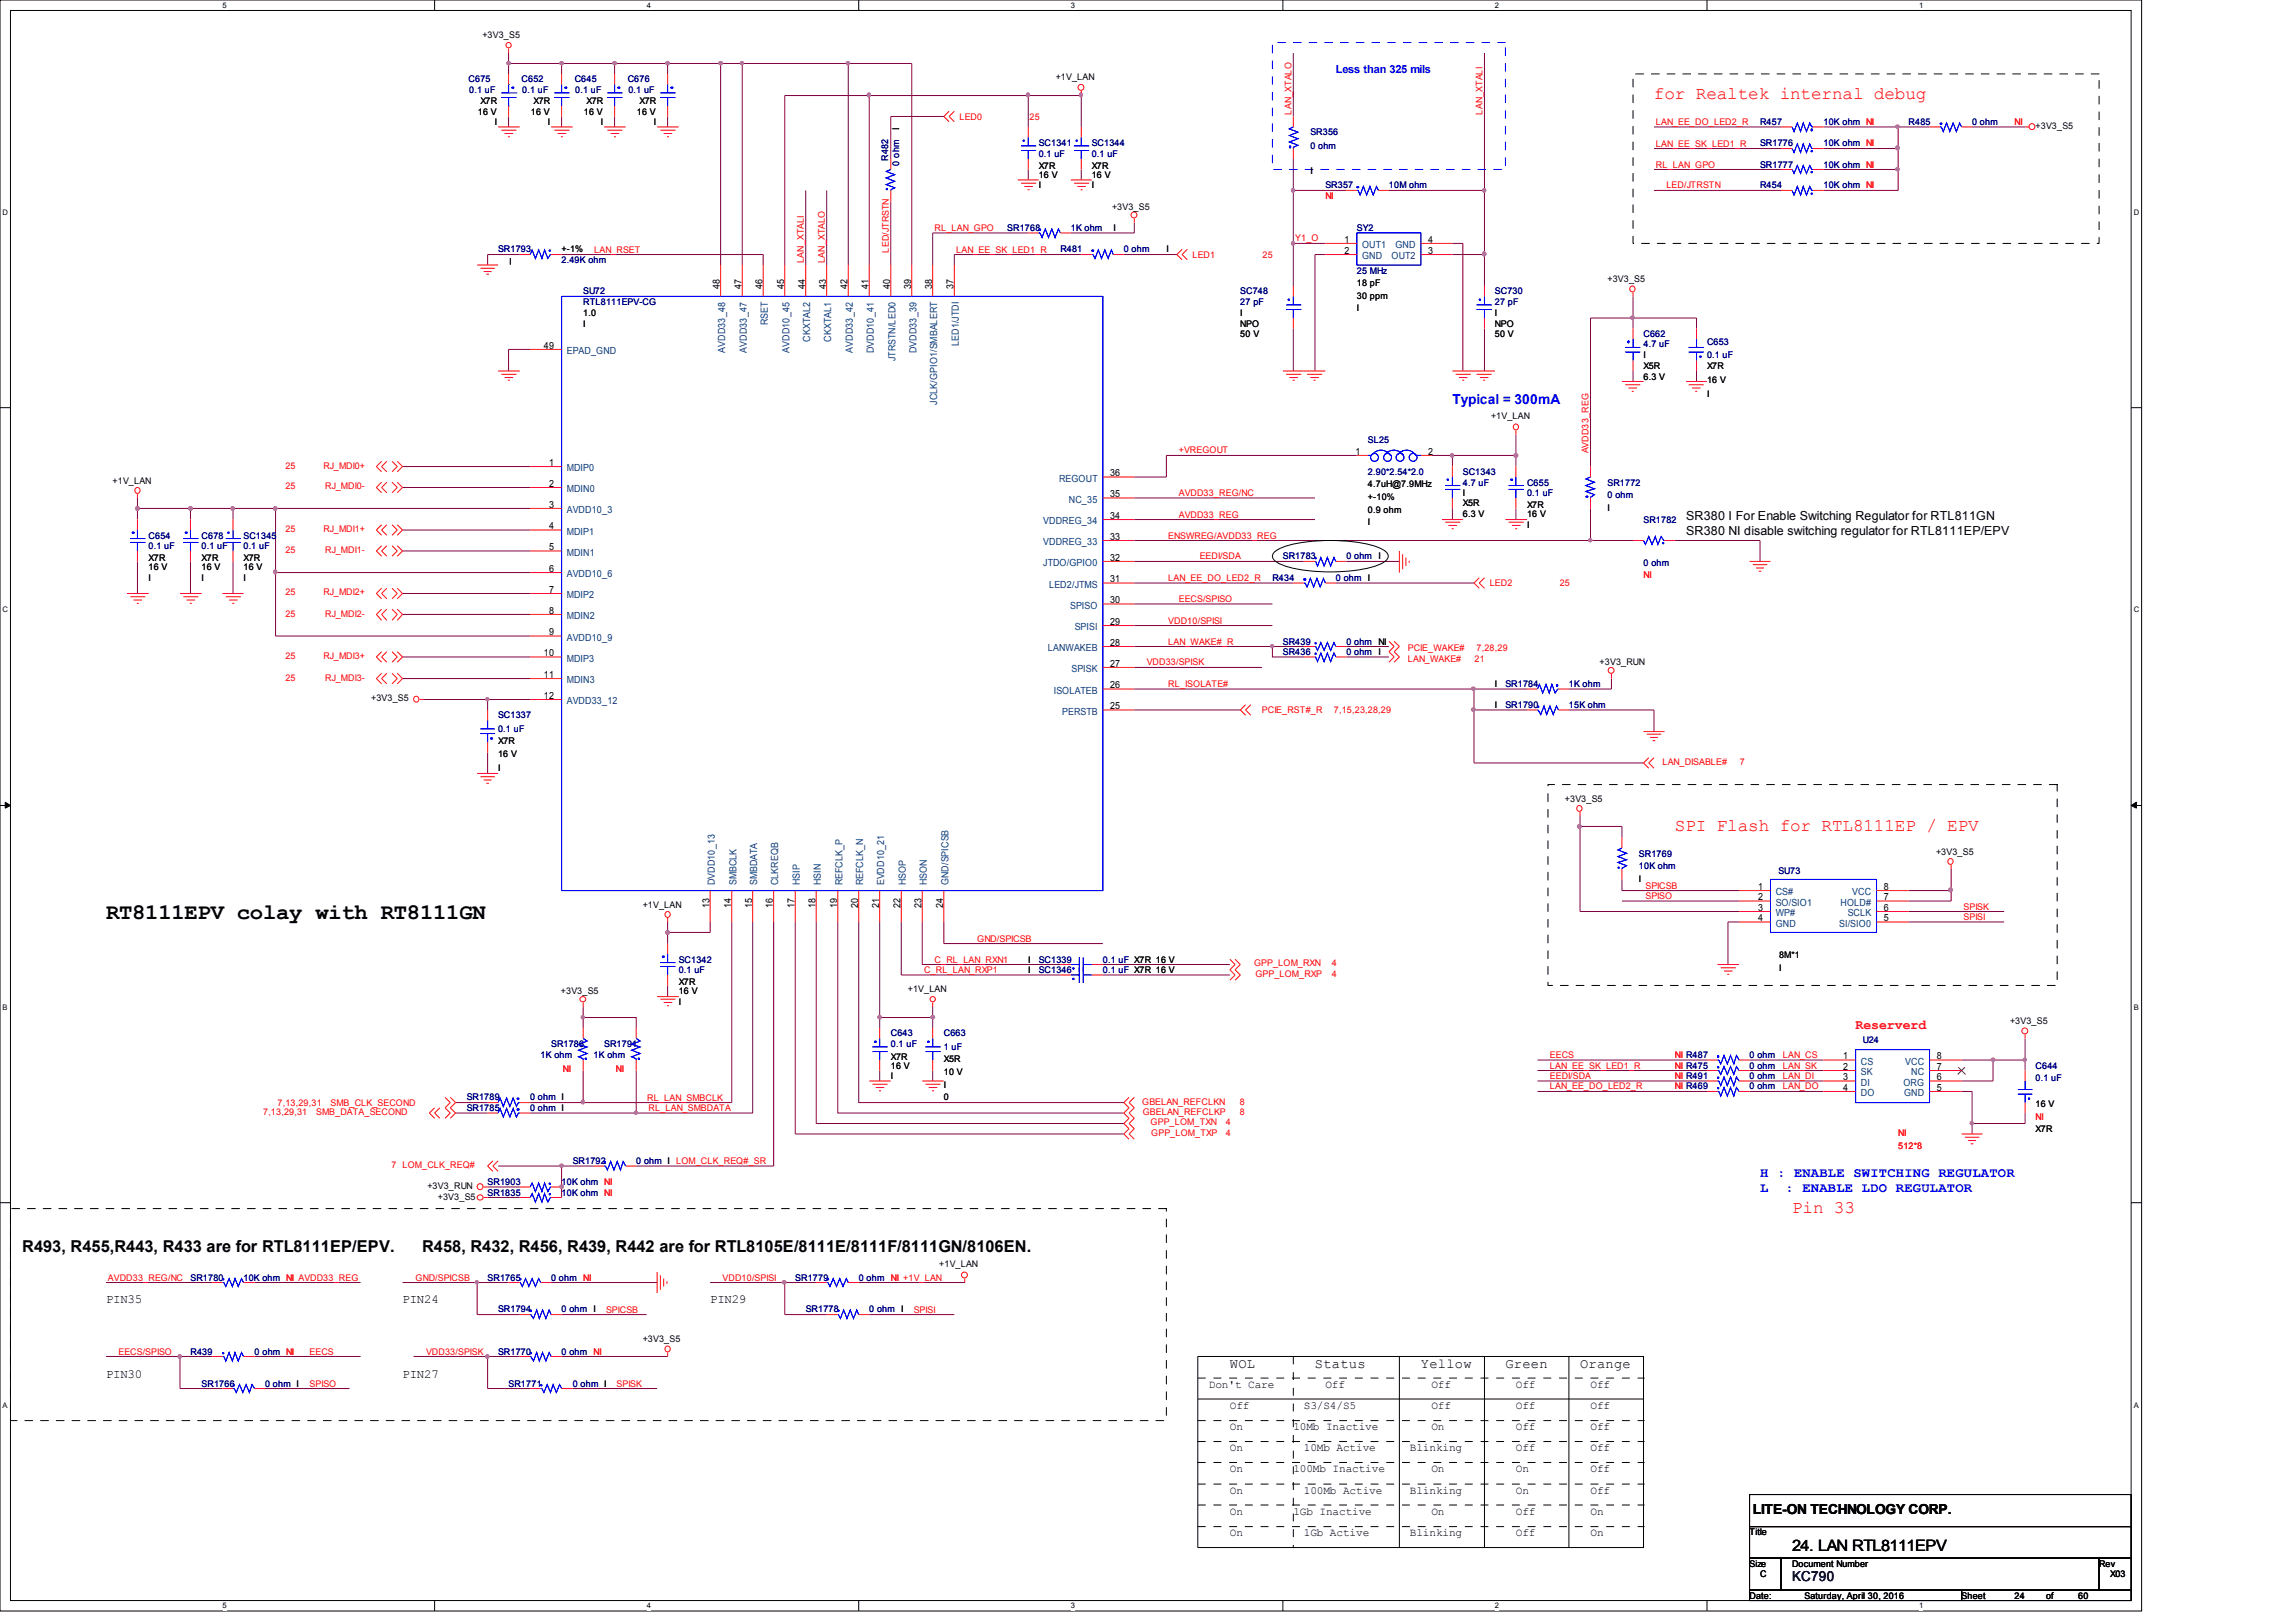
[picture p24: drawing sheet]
<svg xmlns="http://www.w3.org/2000/svg" width="297mm" height="210mm" viewBox="0 0 297 210" stroke-linecap="round" stroke-linejoin="round" font-family="sans-serif">
<defs><g id="words">
<text font-size="2.9" x="13.7" y="118.9">RT8111EPV colay with RT8111GN</text>
<g font-size="2.3" fill="#f00">
<text x="214" y="12.9">for Realtek internal debug</text>
<text x="216.7" y="107.5">SPI Flash for RTL8111EP / EPV</text>
<text x="231.8" y="156.9">Pin 33</text>
</g>
<g font-size="2.1">
<text x="2.9" y="162.1">R493, R455,R443, R433 are for RTL8111EP/EPV.</text>
<text x="54.6" y="162.1">R458, R432, R456, R439, R442 are for RTL8105E/8111E/8111F/8111GN/8106EN.</text>
</g>
<text font-size="2" x="231.8" y="200.7">24. LAN RTL8111EPV</text>
<g font-size="1.8" fill="#00f">
<text x="187.9" y="52.3">Typical = 300mA</text>
<text x="227.7" y="152.3">H : ENABLE SWITCHING REGULATOR</text>
<text x="227.7" y="154.3">L</text>
<text x="231" y="154.3">: ENABLE LDO REGULATOR</text>
</g>
<text font-size="1.8" fill="#f00" x="240" y="133.1">Reserverd</text>
<g font-size="1.8">
<text x="159.1" y="177">WOL</text>
<text x="170.1" y="177">Status</text>
<text x="183.8" y="177">Yellow</text>
<text x="194.7" y="177">Green</text>
<text x="204.4" y="177">Orange</text>
<text x="226.7" y="195.9">LITE-ON TECHNOLOGY CORP.</text>
</g>
<text font-size="1.8" fill="#000040" x="231.8" y="204.6">KC790</text>
<g font-size="1.6">
<text x="218.1" y="67.3">SR380 I For Enable Switching Regulator for RTL811GN</text>
<text x="218.1" y="69.3">SR380 NI disable switching regulator for RTL8111EP/EPV</text>
<text x="13.7" y="168.7">PIN35</text>
<text x="52.1" y="168.7">PIN24</text>
<text x="91.9" y="168.7">PIN29</text>
<text x="13.7" y="178.3">PIN30</text>
<text x="52.1" y="178.3">PIN27</text>
</g>
<text font-size="1.4" fill="#00f" x="172.8" y="9.5">Less than 325 mils</text>
<g font-size="1.4">
<text x="156.4" y="179.6">Don't Care</text>
<text x="171.5" y="179.6">Off</text>
<text x="185.2" y="179.6">Off</text>
<text x="196.1" y="179.6">Off</text>
<text x="205.7" y="179.6">Off</text>
<text x="159.1" y="182.3">Off</text>
<text x="159.1" y="185.1">On</text>
<text x="167.3" y="185.1">10Mb Inactive</text>
<text x="168.7" y="182.3">S3/S4/S5</text>
<text x="185.2" y="185.1">On</text>
<text x="185.2" y="182.3">Off</text>
<text x="196.1" y="182.3">Off</text>
<text x="196.1" y="185.1">Off</text>
<text x="205.7" y="185.1">Off</text>
<text x="205.7" y="182.3">Off</text>
<text x="159.1" y="187.8">On</text>
<text x="159.1" y="190.5">On</text>
<text x="167.3" y="190.5">100Mb Inactive</text>
<text x="168.7" y="187.8">10Mb Active</text>
<text x="182.4" y="187.8">Blinking</text>
<text x="185.2" y="190.5">On</text>
<text x="196.1" y="187.8">Off</text>
<text x="196.1" y="190.5">On</text>
<text x="205.7" y="187.8">Off</text>
<text x="205.7" y="190.5">Off</text>
<text x="159.1" y="193.3">On</text>
<text x="159.1" y="196">On</text>
<text x="167.3" y="196">1Gb Inactive</text>
<text x="168.7" y="193.3">100Mb Active</text>
<text x="182.4" y="193.3">Blinking</text>
<text x="185.2" y="196">On</text>
<text x="196.1" y="196">Off</text>
<text x="196.1" y="193.3">On</text>
<text x="205.7" y="193.3">Off</text>
<text x="205.7" y="196">On</text>
<text x="159.1" y="198.8">On</text>
<text x="168.7" y="198.8">1Gb Active</text>
<text x="182.4" y="198.8">Blinking</text>
<text x="196.1" y="198.8">Off</text>
<text x="205.7" y="198.8">On</text>
</g>
<g font-size="1.3">
<text x="173.9" y="31.4">1</text>
<text x="173.9" y="32.9">2</text>
<text x="184.7" y="32.9">3</text>
<text x="184.7" y="31.4">4</text>
<text x="93.1" y="37.4" transform="rotate(-90 93.1 37.4)">48</text>
<text x="95.9" y="37.4" transform="rotate(-90 95.9 37.4)">47</text>
<text x="98.6" y="37.4" transform="rotate(-90 98.6 37.4)">46</text>
<text x="101.4" y="37.4" transform="rotate(-90 101.4 37.4)">45</text>
<text x="104.1" y="37.4" transform="rotate(-90 104.1 37.4)">44</text>
<text x="106.8" y="37.4" transform="rotate(-90 106.8 37.4)">43</text>
<text x="109.6" y="37.4" transform="rotate(-90 109.6 37.4)">42</text>
<text x="112.4" y="37.4" transform="rotate(-90 112.4 37.4)">41</text>
<text x="115.1" y="37.4" transform="rotate(-90 115.1 37.4)">40</text>
<text x="117.9" y="37.4" transform="rotate(-90 117.9 37.4)">39</text>
<text x="120.6" y="37.4" transform="rotate(-90 120.6 37.4)">38</text>
<text x="123.4" y="37.4" transform="rotate(-90 123.4 37.4)">37</text>
<text x="70.4" y="45.1">49</text>
<text x="175.3" y="58.8">1</text>
<text x="184.7" y="58.8">2</text>
<text x="71" y="65.7">3</text>
<text x="71" y="60.3">1</text>
<text x="71" y="63">2</text>
<text x="143.6" y="64.3">35</text>
<text x="143.6" y="61.6">36</text>
<text x="71" y="68.5">4</text>
<text x="71" y="71.2">5</text>
<text x="143.6" y="67.1">34</text>
<text x="143.6" y="69.8">33</text>
<text x="71" y="74">6</text>
<text x="71" y="76.7">7</text>
<text x="143.6" y="75.4">31</text>
<text x="143.6" y="72.6">32</text>
<text x="71" y="82.2">9</text>
<text x="71" y="79.4">8</text>
<text x="143.6" y="78.1">30</text>
<text x="143.6" y="83.6">28</text>
<text x="143.6" y="80.9">29</text>
<text x="70.4" y="84.9">10</text>
<text x="70.4" y="87.7">11</text>
<text x="143.6" y="86.3">27</text>
<text x="143.6" y="89.1">26</text>
<text x="70.4" y="90.4">12</text>
<text x="143.6" y="91.8">25</text>
<text x="91.8" y="117.5" transform="rotate(-90 91.8 117.5)">13</text>
<text x="94.6" y="117.5" transform="rotate(-90 94.6 117.5)">14</text>
<text x="97.3" y="117.5" transform="rotate(-90 97.3 117.5)">15</text>
<text x="100" y="117.5" transform="rotate(-90 100 117.5)">16</text>
<text x="102.8" y="117.5" transform="rotate(-90 102.8 117.5)">17</text>
<text x="105.5" y="117.5" transform="rotate(-90 105.5 117.5)">18</text>
<text x="108.3" y="117.5" transform="rotate(-90 108.3 117.5)">19</text>
<text x="111" y="117.5" transform="rotate(-90 111 117.5)">20</text>
<text x="113.7" y="117.5" transform="rotate(-90 113.7 117.5)">21</text>
<text x="116.5" y="117.5" transform="rotate(-90 116.5 117.5)">22</text>
<text x="119.2" y="117.5" transform="rotate(-90 119.2 117.5)">23</text>
<text x="122" y="117.5" transform="rotate(-90 122 117.5)">24</text>
<text x="227.4" y="115.1">1</text>
<text x="227.4" y="116.5">2</text>
<text x="227.4" y="117.9">3</text>
<text x="227.4" y="119.2">4</text>
<text x="243.7" y="117.9">6</text>
<text x="243.7" y="119.2">5</text>
<text x="243.7" y="116.5">7</text>
<text x="243.7" y="115.1">8</text>
<text x="238.4" y="137.1">1</text>
<text x="250.5" y="137.1">8</text>
<text x="238.4" y="138.4">2</text>
<text x="238.4" y="139.8">3</text>
<text x="238.4" y="141.1">4</text>
<text x="250.5" y="141.1">5</text>
<text x="250.5" y="139.8">6</text>
<text x="250.5" y="138.4">7</text>
</g>
<g font-size="1.3" fill="#004080">
<text x="176.2" y="32.1">OUT1</text>
<text x="176.2" y="33.5">GND</text>
<text x="180" y="33.5">OUT2</text>
<text x="180.5" y="32.1">GND</text>
<text x="73.3" y="45.8">EPAD_GND</text>
<text x="93.8" y="45.6" transform="rotate(-90 93.8 45.6)">AVDD33_48</text>
<text x="96.6" y="45.6" transform="rotate(-90 96.6 45.6)">AVDD33_47</text>
<text x="99.3" y="42.1" transform="rotate(-90 99.3 42.1)">RSET</text>
<text x="102.1" y="45.6" transform="rotate(-90 102.1 45.6)">AVDD10_45</text>
<text x="104.8" y="44.2" transform="rotate(-90 104.8 44.2)">CKXTAL2</text>
<text x="107.5" y="44.2" transform="rotate(-90 107.5 44.2)">CKXTAL1</text>
<text x="110.3" y="45.6" transform="rotate(-90 110.3 45.6)">AVDD33_42</text>
<text x="113" y="45.7" transform="rotate(-90 113 45.7)">DVDD10_41</text>
<text x="115.8" y="46.7" transform="rotate(-90 115.8 46.7)">JTRSTN/LED0</text>
<text x="118.5" y="45.7" transform="rotate(-90 118.5 45.7)">DVDD33_39</text>
<text x="124" y="44.8" transform="rotate(-90 124 44.8)">LED1/JTDI</text>
<text x="121.2" y="52.4" transform="rotate(-90 121.2 52.4)">JCLK/GPIO1/SMBALERT</text>
<text x="73.3" y="61">MDIP0</text>
<text x="73.3" y="63.7">MDIN0</text>
<text x="137" y="62.3">REGOUT</text>
<text x="138.3" y="65">NC_35</text>
<text x="73.3" y="66.4">AVDD10_3</text>
<text x="73.3" y="69.2">MDIP1</text>
<text x="73.3" y="71.9">MDIN1</text>
<text x="135" y="67.8">VDDREG_34</text>
<text x="135" y="70.5">VDDREG_33</text>
<text x="73.3" y="74.7">AVDD10_6</text>
<text x="73.3" y="77.4">MDIP2</text>
<text x="135" y="73.2">JTDO/GPIO0</text>
<text x="135.7" y="76">LED2/JTMS</text>
<text x="73.3" y="82.9">AVDD10_9</text>
<text x="73.3" y="80.1">MDIN2</text>
<text x="138.4" y="78.7">SPISO</text>
<text x="139" y="81.5">SPISI</text>
<text x="73.3" y="85.6">MDIP3</text>
<text x="73.3" y="88.4">MDIN3</text>
<text x="135.6" y="84.2">LANWAKEB</text>
<text x="136.3" y="89.7">ISOLATEB</text>
<text x="138.6" y="87">SPISK</text>
<text x="73.3" y="91.1">AVDD33_12</text>
<text x="137.4" y="92.5">PERSTB</text>
<text x="92.5" y="114.6" transform="rotate(-90 92.5 114.6)">DVDD10_13</text>
<text x="95.2" y="114.6" transform="rotate(-90 95.2 114.6)">SMBCLK</text>
<text x="98" y="114.6" transform="rotate(-90 98 114.6)">SMBDATA</text>
<text x="100.7" y="114.6" transform="rotate(-90 100.7 114.6)">CLKREQB</text>
<text x="103.5" y="114.6" transform="rotate(-90 103.5 114.6)">HSIP</text>
<text x="106.2" y="114.6" transform="rotate(-90 106.2 114.6)">HSIN</text>
<text x="109" y="114.6" transform="rotate(-90 109 114.6)">REFCLK_P</text>
<text x="111.7" y="114.6" transform="rotate(-90 111.7 114.6)">REFCLK_N</text>
<text x="114.4" y="114.6" transform="rotate(-90 114.4 114.6)">EVDD10_21</text>
<text x="117.2" y="114.6" transform="rotate(-90 117.2 114.6)">HSOP</text>
<text x="119.9" y="114.6" transform="rotate(-90 119.9 114.6)">HSON</text>
<text x="122.7" y="114.6" transform="rotate(-90 122.7 114.6)">GND/SPICSB</text>
<text x="229.7" y="115.8">CS#</text>
<text x="229.7" y="117.2">SO/SIO1</text>
<text x="229.7" y="118.5">WP#</text>
<text x="229.7" y="119.9">GND</text>
<text x="237.9" y="119.9">SI/SIO0</text>
<text x="238.1" y="117.2">HOLD#</text>
<text x="239" y="118.5">SCLK</text>
<text x="239.6" y="115.8">VCC</text>
<text x="240.7" y="137.8">CS</text>
<text x="246.5" y="137.8">VCC</text>
<text x="240.7" y="139.1">SK</text>
<text x="240.7" y="140.5">DI</text>
<text x="240.7" y="141.8">DO</text>
<text x="246.2" y="140.5">ORG</text>
<text x="246.3" y="141.8">GND</text>
<text x="247.2" y="139.1">NC</text>
</g>
<g font-size="1.2">
<text x="62.4" y="4.9">+3V3_S5</text>
<text x="136.6" y="10.4">+1V_LAN</text>
<text x="61.8" y="14.8">16 V</text>
<text x="62.1" y="13.5">X7R</text>
<text x="64" y="16.2">I</text>
<text x="68.7" y="14.8">16 V</text>
<text x="69" y="13.5">X7R</text>
<text x="70.9" y="16.2">I</text>
<text x="75.5" y="14.8">16 V</text>
<text x="75.9" y="13.5">X7R</text>
<text x="77.7" y="16.2">I</text>
<text x="82.4" y="14.8">16 V</text>
<text x="82.7" y="13.5">X7R</text>
<text x="84.6" y="16.2">I</text>
<text x="116.3" y="16.8" transform="rotate(-90 116.3 16.8)">I</text>
<text x="263.3" y="16.7">+3V3_S5</text>
<text x="134.4" y="21.9">X7R</text>
<text x="134.4" y="23">16 V</text>
<text x="141.2" y="21.9">X7R</text>
<text x="141.2" y="23">16 V</text>
<text x="169.5" y="22.5">I</text>
<text x="134.4" y="24.4">I</text>
<text x="141.2" y="24.4">I</text>
<text x="143.8" y="27.2">+3V3_S5</text>
<text x="144" y="29.9">I</text>
<text x="66.2" y="33.4" transform="rotate(-180 66.2 33.4)">I</text>
<text x="72.6" y="32.6">+-1%</text>
<text x="150.9" y="32.6">I</text>
<text x="75.4" y="40.9">1.0</text>
<text x="160.4" y="40.9">I</text>
<text x="175.5" y="37">18 pF</text>
<text x="175.5" y="38.7">30 ppm</text>
<text x="175.5" y="40.3">I</text>
<text x="193.4" y="40.9">I</text>
<text x="207.9" y="36.5">+3V3_S5</text>
<text x="75.4" y="42.2">I</text>
<text x="160.4" y="42.2">NPO</text>
<text x="160.4" y="43.6">50 V</text>
<text x="193.4" y="42.2">NPO</text>
<text x="193.4" y="43.6">50 V</text>
<text x="212.6" y="46.3">I</text>
<text x="212.6" y="47.8">X5R</text>
<text x="220.8" y="47.8">X7R</text>
<text x="212.6" y="49.1">6.3 V</text>
<text x="220.8" y="49.6">16 V</text>
<text x="220.8" y="51.3">I</text>
<text x="192.9" y="54.3">+1V_LAN</text>
<text x="14.6" y="62.6">+1V_LAN</text>
<text x="177" y="63.1">4.7uH@7.9MHz</text>
<text x="177" y="64.7">+-10%</text>
<text x="189.2" y="64.2">I</text>
<text x="189.2" y="65.5">X5R</text>
<text x="197.5" y="65.8">X7R</text>
<text x="177" y="66.4">0.9 ohm</text>
<text x="177" y="68">I</text>
<text x="189.2" y="66.9">6.3 V</text>
<text x="197.5" y="66.9">16 V</text>
<text x="197.5" y="68.3">I</text>
<text x="207.9" y="66.1">I</text>
<text x="19.2" y="72.6">X7R</text>
<text x="19.2" y="73.7">16 V</text>
<text x="19.2" y="75.2">I</text>
<text x="26.1" y="72.6">X7R</text>
<text x="26.1" y="73.7">16 V</text>
<text x="26.1" y="75.2">I</text>
<text x="31.5" y="72.6">X7R</text>
<text x="31.5" y="73.7">16 V</text>
<text x="31.5" y="75.2">I</text>
<text x="193.4" y="88.9">I</text>
<text x="206.9" y="86.1">+3V3_RUN</text>
<text x="48" y="90.8">+3V3_S5</text>
<text x="193.4" y="91.6">I</text>
<text x="64.4" y="96.3">X7R</text>
<text x="64.4" y="98">16 V</text>
<text x="64.4" y="99.8">I</text>
<text x="202.4" y="103.7">+3V3_S5</text>
<text x="250.4" y="110.6">+3V3_S5</text>
<text x="83.1" y="117.4">+1V_LAN</text>
<text x="212" y="114.1">I</text>
<text x="133" y="125.9">I</text>
<text x="133" y="124.5">I</text>
<text x="230.1" y="124">8M*1</text>
<text x="230.1" y="125.6">I</text>
<text x="72.6" y="128.6">+3V3_S5</text>
<text x="87.8" y="127.5">X7R</text>
<text x="87.8" y="128.6">16 V</text>
<text x="87.8" y="130">I</text>
<text x="117.4" y="128.4">+1V_LAN</text>
<text x="115.2" y="137.2">X7R</text>
<text x="122.1" y="137.4">X5R</text>
<text x="260" y="132.5">+3V3_S5</text>
<text x="115.2" y="138.3">16 V</text>
<text x="115.2" y="139.6">I</text>
<text x="122.1" y="139.1">10 V</text>
<text x="122.1" y="140.7">I</text>
<text x="122.1" y="142.3">0</text>
<text x="263.3" y="143.2">16 V</text>
<text x="263.3" y="146.5">X7R</text>
<text x="55.3" y="153.8">+3V3_RUN</text>
<text x="56.6" y="155.3">+3V3_S5</text>
<text x="121.5" y="164">+1V_LAN</text>
<text x="83.1" y="173.7">+3V3_S5</text>
<text x="226.3" y="198.6">Title</text>
<text x="226.3" y="202.7">Size</text>
<text x="231.8" y="202.7">Document Number</text>
<text x="271.5" y="202.7">Rev</text>
<text x="226.3" y="206.8">Date:</text>
<text x="227.7" y="204">C</text>
<text x="233.4" y="206.8">Saturday, April 30, 2016</text>
<text x="253.7" y="206.8">Sheet</text>
<text x="260.6" y="206.8">24</text>
<text x="264.7" y="206.8">of</text>
<text x="268.8" y="206.8">60</text>
<text x="273" y="204">X03</text>
</g>
<g font-size="1.2" fill="#000080">
<text x="60.6" y="10.7">C675</text>
<text x="67.5" y="10.7">C652</text>
<text x="74.3" y="10.7">C645</text>
<text x="81.2" y="10.7">C676</text>
<text x="60.7" y="12">0.1 uF</text>
<text x="67.6" y="12">0.1 uF</text>
<text x="74.4" y="12">0.1 uF</text>
<text x="81.3" y="12">0.1 uF</text>
<text x="169.5" y="17.5">SR356</text>
<text x="227.7" y="16.2">R457</text>
<text x="235.9" y="16.2">10K ohm NI</text>
<text x="246.9" y="16.2">R485</text>
<text x="255.1" y="16.2">0 ohm</text>
<text x="114.9" y="20.8" transform="rotate(-90 114.9 20.8)">R482</text>
<text x="116.3" y="21.4" transform="rotate(-90 116.3 21.4)">0 ohm</text>
<text x="134.4" y="18.9">SC1341</text>
<text x="134.4" y="20.3">0.1 uF</text>
<text x="141.2" y="18.9">SC1344</text>
<text x="141.2" y="20.3">0.1 uF</text>
<text x="169.5" y="19.2">0 ohm</text>
<text x="227.7" y="18.9">SR1776</text>
<text x="227.7" y="21.7">SR1777</text>
<text x="235.9" y="18.9">10K ohm NI</text>
<text x="235.9" y="21.7">10K ohm NI</text>
<text x="130.3" y="29.9">SR1768</text>
<text x="138.5" y="29.9">1K ohm</text>
<text x="171.4" y="24.4">SR357</text>
<text x="175.5" y="29.9">SY2</text>
<text x="179.7" y="24.4">10M ohm</text>
<text x="227.7" y="24.4">R454</text>
<text x="235.9" y="24.4">10K ohm NI</text>
<text x="64.4" y="32.6">SR1793</text>
<text x="72.6" y="34">2.49K ohm</text>
<text x="137.2" y="32.6">R481</text>
<text x="145.4" y="32.6">0 ohm</text>
<text x="175.5" y="35.4">25 MHz</text>
<text x="75.4" y="38.1">SU72</text>
<text x="75.4" y="39.5">RTL8111EPV-CG</text>
<text x="160.4" y="38.1">SC748</text>
<text x="160.4" y="39.5">27 pF</text>
<text x="193.4" y="38.1">SC730</text>
<text x="193.4" y="39.5">27 pF</text>
<text x="212.6" y="43.6">C662</text>
<text x="212.6" y="45">4.7 uF</text>
<text x="220.8" y="44.7">C653</text>
<text x="220.8" y="46.3">0.1 uF</text>
<text x="177" y="57.3">SL25</text>
<text x="177" y="61.5">2.90*2.54*2.0</text>
<text x="189.2" y="61.5">SC1343</text>
<text x="189.2" y="62.8">4.7 uF</text>
<text x="197.5" y="62.8">C655</text>
<text x="197.5" y="64.2">0.1 uF</text>
<text x="207.9" y="62.8">SR1772</text>
<text x="207.9" y="64.4">0 ohm</text>
<text x="19.2" y="69.7">C654</text>
<text x="19.2" y="71">0.1 uF</text>
<text x="26.1" y="69.7">C678</text>
<text x="26.1" y="71">0.1 uF</text>
<text x="31.5" y="69.7">SC1345</text>
<text x="31.5" y="71">0.1 uF</text>
<text x="212.6" y="67.6">SR1782</text>
<text x="164.6" y="75.2">R434</text>
<text x="165.9" y="72.4">SR1783</text>
<text x="172.8" y="75.2">0 ohm I</text>
<text x="174.2" y="72.4">0 ohm I</text>
<text x="212.6" y="73.2">0 ohm</text>
<text x="165.9" y="83.4">SR439</text>
<text x="174.2" y="83.4">0 ohm NI</text>
<text x="165.9" y="84.8">SR436</text>
<text x="174.2" y="84.8">0 ohm I</text>
<text x="194.7" y="88.9">SR1784</text>
<text x="202.9" y="88.9">1K ohm</text>
<text x="64.4" y="93">SC1337</text>
<text x="64.4" y="94.7">0.1 uF</text>
<text x="194.7" y="91.6">SR1790</text>
<text x="202.9" y="91.6">15K ohm</text>
<text x="212" y="110.8">SR1769</text>
<text x="212" y="112.4">10K ohm</text>
<text x="230" y="113">SU73</text>
<text x="87.8" y="124.5">SC1342</text>
<text x="87.8" y="125.9">0.1 uF</text>
<text x="134.4" y="125.9">SC1346</text>
<text x="134.4" y="124.5">SC1339</text>
<text x="142.7" y="125.9">0.1 uF X7R 16 V</text>
<text x="142.7" y="124.5">0.1 uF X7R 16 V</text>
<text x="69.9" y="136.9">1K ohm</text>
<text x="71.3" y="135.5">SR1786</text>
<text x="76.8" y="136.9">1K ohm</text>
<text x="78.1" y="135.5">SR1791</text>
<text x="115.2" y="134.1">C643</text>
<text x="115.2" y="135.5">0.1 uF</text>
<text x="122.1" y="134.1">C663</text>
<text x="122.1" y="135.8">1 uF</text>
<text x="226.3" y="136.9">0 ohm</text>
<text x="241" y="135">U24</text>
<text x="60.4" y="142.3">SR1789</text>
<text x="60.4" y="143.8">SR1785</text>
<text x="68.6" y="142.3">0 ohm I</text>
<text x="68.6" y="143.8">0 ohm I</text>
<text x="226.3" y="138.3">0 ohm</text>
<text x="226.3" y="139.6">0 ohm</text>
<text x="226.3" y="141">0 ohm</text>
<text x="263.3" y="138.3">C644</text>
<text x="263.3" y="139.9">0.1 uF</text>
<text x="63.1" y="153.3">SR1903</text>
<text x="63.1" y="154.7">SR1835</text>
<text x="72.6" y="153.3">10K ohm NI</text>
<text x="72.6" y="154.7">10K ohm NI</text>
<text x="74.1" y="150.6">SR1792</text>
<text x="82.3" y="150.6">0 ohm I LOM_CLK_REQ#_SR</text>
<text x="24.6" y="165.7">SR1780</text>
<text x="31.5" y="165.7">10K ohm NI AVDD33_REG</text>
<text x="63.1" y="165.7">SR1765</text>
<text x="71.3" y="165.7">0 ohm NI</text>
<text x="102.9" y="165.7">SR1779</text>
<text x="111.1" y="165.7">0 ohm NI +1V_LAN</text>
<text x="64.4" y="169.8">SR1794</text>
<text x="72.6" y="169.8">0 ohm I</text>
<text x="104.2" y="169.8">SR1778</text>
<text x="112.4" y="169.8">0 ohm I</text>
<text x="24.6" y="175.3">R439</text>
<text x="26.1" y="179.4">SR1766</text>
<text x="32.9" y="175.3">0 ohm NI</text>
<text x="34.3" y="179.4">0 ohm I</text>
<text x="64.4" y="175.3">SR1770</text>
<text x="65.8" y="179.4">SR1771</text>
<text x="72.6" y="175.3">0 ohm NI</text>
<text x="74.1" y="179.4">0 ohm I</text>
</g>
<g font-size="1.2" fill="#f00">
<text x="124.1" y="15.5">LED0</text>
<text x="133.2" y="15.5">25</text>
<text x="167" y="14.8" transform="rotate(-90 167 14.8)">LAN_XTALO</text>
<text x="191.8" y="14.8" transform="rotate(-90 191.8 14.8)">LAN_XTALI</text>
<text x="214.2" y="16.2">LAN_EE_DO_LED2_R</text>
<text x="260.6" y="16.2">NI</text>
<text x="214.2" y="19">LAN_EE_SK_LED1_R</text>
<text x="214.2" y="21.7">RL_LAN_GPO</text>
<text x="120.9" y="29.9">RL_LAN_GPO</text>
<text x="171.4" y="25.7">NI</text>
<text x="215.6" y="24.4">LED/JTRSTN</text>
<text x="76.9" y="32.7">LAN_RSET</text>
<text x="104" y="34" transform="rotate(-90 104 34)">LAN_XTALI</text>
<text x="106.7" y="34" transform="rotate(-90 106.7 34)">LAN_XTALO</text>
<text x="115" y="32.7" transform="rotate(-90 115 32.7)">LED/JTRSTN</text>
<text x="123.7" y="32.7">LAN_EE_SK_LED1_R</text>
<text x="154.3" y="33.4">LED1</text>
<text x="163.3" y="33.4">25</text>
<text x="167.6" y="31.2">Y1_O</text>
<text x="152.5" y="58.7">+VREGOUT</text>
<text x="205.5" y="58.7" transform="rotate(-90 205.5 58.7)">AVDD33_REG</text>
<text x="36.9" y="60.6">25</text>
<text x="36.9" y="63.3">25</text>
<text x="41.8" y="60.6">RJ_MDI0+</text>
<text x="42.1" y="63.3">RJ_MDI0-</text>
<text x="152.5" y="64.2">AVDD33_REG/NC</text>
<text x="36.9" y="68.8">25</text>
<text x="36.9" y="71.5">25</text>
<text x="41.8" y="68.8">RJ_MDI1+</text>
<text x="42.1" y="71.5">RJ_MDI1-</text>
<text x="151.1" y="69.7">ENSWREG/AVDD33_REG</text>
<text x="152.5" y="67">AVDD33_REG</text>
<text x="36.9" y="77">25</text>
<text x="41.8" y="77">RJ_MDI2+</text>
<text x="151.1" y="75.2">LAN_EE_DO_LED2_R</text>
<text x="152.5" y="77.9">EECS/SPISO</text>
<text x="155.2" y="72.4">EEDI/SDA</text>
<text x="192.7" y="75.9">LED2</text>
<text x="201.8" y="75.9">25</text>
<text x="212.6" y="74.8">NI</text>
<text x="36.9" y="79.8">25</text>
<text x="42.1" y="79.8">RJ_MDI2-</text>
<text x="151.1" y="80.7">VDD10/SPISI</text>
<text x="151.1" y="83.4">LAN_WAKE#_R</text>
<text x="36.9" y="85.3">25</text>
<text x="36.9" y="88.1">25</text>
<text x="41.8" y="85.3">RJ_MDI3+</text>
<text x="42.1" y="88.1">RJ_MDI3-</text>
<text x="148.3" y="86.1">VDD33/SPISK</text>
<text x="151.1" y="88.9">RL_ISOLATE#</text>
<text x="182.1" y="84.2">PCIE_WAKE#</text>
<text x="182.1" y="85.6">LAN_WAKE#</text>
<text x="190.8" y="85.6">21</text>
<text x="191" y="84.2">7,28,29</text>
<text x="163.2" y="92.3">PCIE_RST#_R</text>
<text x="172.6" y="92.3">7,15,23,28,29</text>
<text x="215.1" y="99">LAN_DISABLE#</text>
<text x="225" y="99">7</text>
<text x="212.9" y="115">SPICSB</text>
<text x="212.9" y="116.3">SPISO</text>
<text x="254" y="117.7">SPISK</text>
<text x="254" y="119">SPISI</text>
<text x="119.5" y="125.9">C_RL_LAN_RXP1</text>
<text x="120.9" y="124.5">C_RL_LAN_RXN1</text>
<text x="126.4" y="121.8">GND/SPICSB</text>
<text x="162.2" y="125.1">GPP_LOM_RXN</text>
<text x="172.3" y="125.1">4</text>
<text x="162.4" y="126.4">GPP_LOM_RXP</text>
<text x="172.3" y="126.4">4</text>
<text x="200.5" y="136.9">EECS</text>
<text x="216.7" y="136.9">NI R487</text>
<text x="230.6" y="136.9">LAN_CS</text>
<text x="35.9" y="143.1">7,13,29,31</text>
<text x="42.8" y="143.1">SMB_CLK_SECOND</text>
<text x="72.8" y="138.8">NI</text>
<text x="79.7" y="138.8">NI</text>
<text x="83.7" y="142.4">RL_LAN_SMBCLK</text>
<text x="83.9" y="143.8">RL_LAN_SMBDATA</text>
<text x="147.7" y="142.9">GBELAN_REFCLKN</text>
<text x="160.4" y="142.9">8</text>
<text x="200.5" y="138.3">LAN_EE_SK_LED1_R</text>
<text x="200.5" y="139.6">EEDI/SDA</text>
<text x="200.5" y="141">LAN_EE_DO_LED2_R</text>
<text x="216.7" y="138.3">NI R475</text>
<text x="216.7" y="139.6">NI R491</text>
<text x="216.7" y="141">NI R469</text>
<text x="230.6" y="138.3">LAN_SK</text>
<text x="230.6" y="139.6">LAN_DI</text>
<text x="230.6" y="141">LAN_DO</text>
<text x="34" y="144.3">7,13,29,31</text>
<text x="40.9" y="144.3">SMB_DATA_SECOND</text>
<text x="147.8" y="144.3">GBELAN_REFCLKP</text>
<text x="148.8" y="145.6">GPP_LOM_TXN</text>
<text x="148.9" y="147">GPP_LOM_TXP</text>
<text x="158.6" y="147">4</text>
<text x="158.6" y="145.6">4</text>
<text x="160.4" y="144.3">8</text>
<text x="245.5" y="147">NI</text>
<text x="245.5" y="148.7">512*8</text>
<text x="263.3" y="144.9">NI</text>
<text x="50.6" y="151.1">7 LOM_CLK_REQ#</text>
<text x="14" y="165.7">AVDD33_REG/NC</text>
<text x="53.8" y="165.7">GND/SPICSB</text>
<text x="93.5" y="165.7">VDD10/SPISI</text>
<text x="78.4" y="169.8">SPICSB</text>
<text x="118.2" y="169.8">SPISI</text>
<text x="15.3" y="175.3">EECS/SPISO</text>
<text x="40" y="179.4">SPISO</text>
<text x="40" y="175.3">EECS</text>
<text x="55.1" y="175.3">VDD33/SPISK</text>
<text x="79.8" y="179.4">SPISK</text>
</g>
<g font-size="1">
<text x="28.8" y="1">5</text>
<text x="83.7" y="1">4</text>
<text x="138.5" y="1">3</text>
<text x="193.4" y="1">2</text>
<text x="248.2" y="1">1</text>
<text x=".3" y="27.9">D</text>
<text x="276" y="27.9">D</text>
<text x=".3" y="79.2">C</text>
<text x="276" y="79.2">C</text>
<text x=".3" y="130.7">B</text>
<text x="276" y="130.7">B</text>
<text x=".3" y="182.1">A</text>
<text x="276" y="182.1">A</text>
<text x="28.8" y="208.1">5</text>
<text x="83.7" y="208.1">4</text>
<text x="138.5" y="208.1">3</text>
<text x="193.4" y="208.1">2</text>
<text x="248.2" y="208.1">1</text>
</g>
</g></defs>
<path d="M0 0h277v208.4h-277zM1.4 1.4h274.3v205.7h-274.3z" fill="none" stroke="#000" stroke-width=".13"/>
<g fill="#fff">
<path d="M28.8 .2h.5v1.1h-.5z" fill-rule="evenodd"/>
<path d="M28.8 207.3h.5v1.1h-.5z" fill-rule="evenodd"/>
</g>
<path d="M56.2 0v1.4M56.2 207.1v1.3" fill="none" stroke="#000" stroke-width=".13"/>
<g fill="#fff">
<path d="M83.7 .2h.5v1.1h-.5z" fill-rule="evenodd"/>
<path d="M83.7 207.3h.5v1.1h-.5z" fill-rule="evenodd"/>
</g>
<path d="M111.1 0v1.4M111.1 207.1v1.3" fill="none" stroke="#000" stroke-width=".13"/>
<g fill="#fff">
<path d="M138.5 .2h.5v1.1h-.5z" fill-rule="evenodd"/>
<path d="M138.5 207.3h.5v1.1h-.5z" fill-rule="evenodd"/>
</g>
<path d="M165.9 0v1.4M165.9 207.1v1.3" fill="none" stroke="#000" stroke-width=".13"/>
<g fill="#fff">
<path d="M193.4 .2h.5v1.1h-.5z" fill-rule="evenodd"/>
<path d="M193.4 207.3h.5v1.1h-.5z" fill-rule="evenodd"/>
</g>
<path d="M220.8 0v1.4M220.8 207.1v1.3" fill="none" stroke="#000" stroke-width=".13"/>
<g fill="#fff">
<path d="M248.2 .2h.6v1.1h-.6z" fill-rule="evenodd"/>
<path d="M248.2 207.3h.6v1.1h-.6z" fill-rule="evenodd"/>
<path d="M.3 27h.6v1.1h-.6z" fill-rule="evenodd"/>
<path d="M276 27h.6v1.1h-.6z" fill-rule="evenodd"/>
<path d="M.3 78.4h.6v1.1h-.6z" fill-rule="evenodd"/>
<path d="M276 78.4h.6v1.1h-.6z" fill-rule="evenodd"/>
</g>
<path d="M0 52.7h1.4M275.7 52.7h1.3" fill="none" stroke="#000" stroke-width=".13"/>
<g fill="#fff">
<path d="M.3 129.9h.6v1.1h-.6z" fill-rule="evenodd"/>
<path d="M276 129.9h.6v1.1h-.6z" fill-rule="evenodd"/>
</g>
<path d="M0 104.2h1.4M275.7 104.2h1.3" fill="none" stroke="#000" stroke-width=".13"/>
<path d="M.7 103.8l.7 .4-.7 .4zM275.7 104.2l.7-.4v.8z" fill="#000" stroke="#000" stroke-width=".13"/>
<g fill="#fff">
<path d="M.3 181.3h.6v1.1h-.6z" fill-rule="evenodd"/>
<path d="M276 181.3h.6v1.1h-.6z" fill-rule="evenodd"/>
</g>
<g fill="none" stroke="#000" stroke-width=".13">
<path d="M164.7 71.6a4.5 4.5 0 0 1 2.6-1.2 23.8 23.8 0 0 1 10.5 .3l1.3 .6 .4 .3 .1 .4-.1 .3a4.5 4.5 0 0 1-2.6 1.2 23.8 23.8 0 0 1-10.5-.2l-1.3-.6-.4-.4-.1-.3zM0 155.6h1.4M275.7 155.6h1.3M154.9 175.5h57.7v24.7h-57.7zM181 175.5v24.7M192 175.5v24.7M202.9 175.5v24.7M154.9 181h57.7M226.3 193.4h49.4v4.1h-49.4zM226.3 197.5h49.4v4.1h-49.4zM226.3 201.6h4.1v4.1h-4.1zM226.3 205.7h27.4v1.4h-27.4z"/>
<path d="M230.4 201.6h41.1v4.1h-41.1zM253.7 205.7h22v1.4h-22zM271.5 201.6h4.2v4.1h-4.2z"/>
</g>
<g fill="none" stroke="#800040" stroke-width=".13">
<path d="M65.8 15.1v1.3M65.8 8.2v1.4M65.8 6.9v1.3M65.8 8.2h6.8M72.6 8.2v1.4M72.6 15.1v1.3M72.6 8.2h13.8M79.5 8.2v1.4M79.5 15.1v1.3M86.4 8.2h6.8M86.4 15.1v1.3M86.4 8.2v1.4"/>
<path d="M93.2 8.2v26.1M93.2 8.2h2.8M96 8.2v26.1M96 8.2h13.7M109.7 8.2h8.2v26.1M109.7 8.2v26.1M112.4 12.4h-10.9v21.9M112.4 12.4v21.9M112.4 12.4h20.6M122.1 15.1h-6.9v5.5M133 12.4v4M133 12.4h6.9v4"/>
<path d="M167.3 6.9v8.2M192 6.9v17.7M214 16.4h16.4M214 19.2h16.4M235.9 19.2h9.6M235.9 16.4h9.6M245.5 16.4v2.8M245.5 19.2v2.7M245.5 16.4h4.1M255.1 16.4h6.9M67.2 32.9h-4.1v1.4M72.6 32.9h26.1v1.4"/>
<path d="M104.2 24.6v9.7M106.9 24.6v9.7M115.2 26.1v8.2M133 21.9v1.4M133 30.1h-12.3l-.1 4.2M139.9 21.9v1.4M139.9 32.9h-16.5v1.4M145.4 32.9h6.8M146.7 28.8v1.3h-8.2M167.3 20.6v4M167.3 31.5v5.5M167.3 24.6v6.9"/>
<path d="M167.3 24.6h6.9M167.3 31.5h4.1M171.4 32.9h-1.3v15.1M179.7 24.6h12.3M187.9 32.9h4.1M187.9 31.5h1.3v16.5M192 32.9v4.1M192 24.6v8.3M211.2 38.4v4.1M214 21.9h16.4M214 24.6h16.4M235.9 21.9h9.6"/>
<path d="M245.5 21.9v2.7h-9.6M68.6 45.2h-2.8v2.8M167.3 42.5v5.5M175.5 58.9h-24.6v2.8h-4.2M185.2 58.9h2.7M187.9 58.9v1.5M187.9 58.9h8.2M192 42.5v5.5M196.1 56.2v2.7M196.1 58.9v1.5M211.2 48v1.4M219.5 48v1.4"/>
<path d="M219.5 42.5v-1.4h-13.8v19.3M17.8 65.8h6.8M17.8 65.8v1.4M17.8 72.6v4.2M17.8 64.4v1.4M24.6 65.8v1.4M24.6 72.6v4.2M24.6 65.8h5.5M30.1 65.8h5.5M30.1 65.8v1.4M30.1 72.6v4.2M35.6 74.1h33"/>
<path d="M35.6 65.8h33M35.6 74.1v8.2h33M35.6 65.8v8.3M52.1 60.4h16.5M52.1 71.3h16.5M52.1 79.5h16.5M52.1 63.1h16.5M52.1 68.6h16.5M52.1 76.8h16.5M146.7 72.6h22M146.7 75.4h20.6M146.7 78.1h17.9"/>
<path d="M146.7 67.2h23.4M146.7 64.4h23.4M146.7 69.9h59M172.8 75.4h17.9M174.2 72.6h6.8M187.9 65.8v1.4M196.1 65.8v1.4M205.7 69.9h5.5M205.7 65.8v4.1M216.7 69.9h11v2.7M52.1 87.8h16.5M52.1 85h16.5"/>
<path d="M54.9 90.5h8.2M63.1 90.5h5.5M63.1 97.4v2.7M63.1 90.5v1.4M146.7 89.2h44M146.7 91.9h13.7M146.7 83.7h17.9v1.3h4.1M146.7 80.9h17.9M146.7 86.4h16.5M164.6 83.7h4.1M174.2 83.7h5.5M174.2 85h5.5"/>
<path d="M190.7 91.9v6.8h21.9M190.7 89.2v2.7M190.7 91.9h6.8M190.7 89.2h6.8M202.9 91.9h11.1v2.8M208.4 87.8v1.4h-5.5M86.4 119.3v1.3M91.9 119.3v1.3h-5.5M94.7 119.3v23.4h-19.3M97.4 119.3v24.7h-15.1M100.1 119.3v31.6h-17.8M102.9 119.3v27.4h42.5"/>
<path d="M105.6 119.3v26.1h39.8M108.4 119.3v24.7h37M111.1 119.3v23.4h34.3M113.8 119.3v12.4M116.6 119.3v6.9h20.6M119.3 119.3v5.5h17.9M122.1 119.3v2.8h20.6M204.4 106.9h5.4v1.5M204.4 106.9v11h20.6M204.4 105.6v1.3M209.8 113.8v1.4h15.2M209.8 116.6h15.2"/>
<path d="M225 119.3h-1.5v5.5M246.9 115.2h5.5M246.9 117.9h12.3M246.9 119.3h12.3M252.4 112.4v2.8M252.4 115.2v1.4h-5.5M75.4 138.5v4.2M75.4 130.3v1.4M75.4 131.7v1.3M75.4 131.7h6.9v1.3M82.3 138.5v5.5M86.4 120.7v1.4"/>
<path d="M86.4 127.5v1.4M113.8 138.5v1.4M113.8 131.7v1.3M113.8 131.7h6.8M120.6 138.5v1.4M120.6 131.7v1.3M120.6 130.3v1.4M142.7 124.8h16.4M142.7 126.2h16.4M198.9 137.2h21.9M198.9 138.5h21.9M198.9 139.9h21.9"/>
<path d="M226.3 138.5h9.6M226.3 139.9h9.6M226.3 137.2h9.6M253.7 137.2h4.1v2.7h-4.1M257.8 137.2h4.2M262 134.4v2.8M262 137.2v1.3M58.9 142.7h4.2M58.9 144h4.2M63.1 154.9h4.1M63.1 153.6h4.1M64.4 150.9h8.2"/>
<path d="M68.6 142.7h6.8M68.6 144h13.7M72.6 150.9h4.2M72.6 150.9v4M198.9 141.2h21.9M226.3 141.2h9.6M253.7 141.2h1.4v4.2M255.1 145.4v1.3M262 144v1.4h-6.9M13.7 175.5h9.6v4.2h5.5M13.7 165.9h13.7M23.3 175.5h4.1"/>
<path d="M32.9 175.5h13.8M32.9 165.9h13.8M34.3 179.7h10.9M52.1 165.9h9.6v4.2h5.5M53.5 175.5h9.6v4.2h5.5M61.7 165.9h4.1M63.1 175.5h4.1M71.3 165.9h13.7M72.6 170.1h11.1M72.6 175.5h13.8M74.1 179.7h10.9M91.9 165.9h9.6v4.2h5.4"/>
<path d="M101.5 165.9h4.1M111.1 165.9h13.7M112.4 170.1h11"/>
</g>
<g fill="#f0f" stroke="#f0f" stroke-width=".13">
<path d="M190.4 91.7h.4v.1v.2h-.4l-.1-.2z" fill-rule="evenodd"/>
<path d="M257.6 137h.4l.1 .1-.1 .2h-.4v-.2z" fill-rule="evenodd"/>
<path d="M79.3 8h.4l.1 .2-.1 .1h-.4l-.1-.1z" fill-rule="evenodd"/>
<path d="M72.5 8h.3l.1 .2-.1 .1h-.3l-.1-.1z" fill-rule="evenodd"/>
<path d="M86.2 8h.3l.1 .2-.1 .1h-.3l-.1-.1z" fill-rule="evenodd"/>
<path d="M65.6 8h.4v.2v.1h-.4l-.1-.1z" fill-rule="evenodd"/>
<path d="M120.5 131.5h.3l.1 .1-.1 .2h-.3l-.1-.2z" fill-rule="evenodd"/>
<path d="M113.6 131.5h.4v.1v.2h-.4l-.1-.2z" fill-rule="evenodd"/>
<path d="M93 8h.4l.1 .2-.1 .1h-.4v-.1z" fill-rule="evenodd"/>
<path d="M211 41h.3l.1 .1-.1 .2h-.3l-.1-.2z" fill-rule="evenodd"/>
<path d="M72.5 150.7h.3l.1 .1-.1 .2h-.3l-.1-.2z" fill-rule="evenodd"/>
<path d="M101.3 165.8h.3l.1 .1-.1 .2h-.3l-.1-.2z" fill-rule="evenodd"/>
<path d="M190.4 89h.4v.1v.2h-.4l-.1-.2z" fill-rule="evenodd"/>
<path d="M72.5 153.4h.3l.1 .1-.1 .2h-.3l-.1-.2z" fill-rule="evenodd"/>
<path d="M245.3 16.2h.3l.1 .2-.1 .1h-.3l-.1-.1z" fill-rule="evenodd"/>
<path d="M245.3 21.7h.3l.1 .2-.1 .1h-.3l-.1-.1z" fill-rule="evenodd"/>
<path d="M190.4 91.7h.4v.1v.2h-.4l-.1-.2z" fill-rule="evenodd"/>
<path d="M257.6 137h.4l.1 .1-.1 .2h-.4v-.2z" fill-rule="evenodd"/>
<path d="M79.3 8h.4l.1 .2-.1 .1h-.4l-.1-.1z" fill-rule="evenodd"/>
<path d="M72.5 8h.3l.1 .2-.1 .1h-.3l-.1-.1z" fill-rule="evenodd"/>
<path d="M86.2 8h.3l.1 .2-.1 .1h-.3l-.1-.1z" fill-rule="evenodd"/>
<path d="M65.6 8h.4v.2v.1h-.4l-.1-.1z" fill-rule="evenodd"/>
<path d="M120.5 131.5h.3l.1 .1-.1 .2h-.3l-.1-.2z" fill-rule="evenodd"/>
<path d="M113.6 131.5h.4v.1v.2h-.4l-.1-.2z" fill-rule="evenodd"/>
<path d="M93 8h.4l.1 .2-.1 .1h-.4v-.1z" fill-rule="evenodd"/>
<path d="M211 41h.3l.1 .1-.1 .2h-.3l-.1-.2z" fill-rule="evenodd"/>
<path d="M72.5 150.7h.3l.1 .1-.1 .2h-.3l-.1-.2z" fill-rule="evenodd"/>
<path d="M101.3 165.8h.3l.1 .1-.1 .2h-.3l-.1-.2z" fill-rule="evenodd"/>
<path d="M190.4 89h.4v.1v.2h-.4l-.1-.2z" fill-rule="evenodd"/>
<path d="M72.5 153.4h.3l.1 .1-.1 .2h-.3l-.1-.2z" fill-rule="evenodd"/>
<path d="M245.3 16.2h.3l.1 .2-.1 .1h-.3l-.1-.1z" fill-rule="evenodd"/>
<path d="M245.3 21.7h.3l.1 .2-.1 .1h-.3l-.1-.1z" fill-rule="evenodd"/>
<circle cx="255.1" cy="145.3" r=".21"/>
<circle cx="261.9" cy="137.1" r=".21"/>
<circle cx="75.4" cy="142.6" r=".24"/>
<circle cx="82.3" cy="144" r=".21"/>
<circle cx="187.8" cy="58.9" r=".24"/>
<circle cx="24.6" cy="65.8" r=".25"/>
<circle cx="30.1" cy="65.8" r=".24"/>
<circle cx="196.1" cy="58.9" r=".25"/>
<circle cx="17.8" cy="65.8" r=".25"/>
<circle cx="109.7" cy="8.2" r=".21"/>
<circle cx="96" cy="8.2" r=".21"/>
<circle cx="35.6" cy="74" r=".24"/>
<circle cx="35.6" cy="65.8" r=".24"/>
<circle cx="63" cy="90.5" r=".21"/>
<circle cx="86.4" cy="120.6" r=".25"/>
<circle cx="132.9" cy="12.3" r=".24"/>
<circle cx="112.4" cy="12.3" r=".24"/>
<circle cx="139.8" cy="12.3" r=".24"/>
<circle cx="23.2" cy="175.5" r=".24"/>
<circle cx="75.4" cy="131.6" r=".21"/>
<circle cx="205.7" cy="69.9" r=".21"/>
<circle cx="63" cy="175.5" r=".24"/>
<circle cx="61.7" cy="165.9" r=".21"/>
<circle cx="252.3" cy="115.1" r=".25"/>
<circle cx="192" cy="32.8" r=".24"/>
<circle cx="192" cy="24.6" r=".24"/>
<circle cx="167.2" cy="31.5" r=".24"/>
<circle cx="167.2" cy="24.6" r=".24"/>
<circle cx="245.4" cy="19.1" r=".25"/>
<circle cx="164.5" cy="83.6" r=".21"/>
<circle cx="204.3" cy="106.9" r=".25"/>
</g>
<g fill="none" stroke="#f00" stroke-width=".13">
<path d="M64.4 16.4h2.8M64.9 16.8h1.9M65.3 17.3h1.1M65.7 17.7h.3M65.8 6.3v.6M65.8 9.6v1.3M65.8 13.7v1.4M71.3 16.4h2.8M71.7 16.8h2M72.1 17.3h1.1M72.6 17.7h.2M72.6 9.6v1.3"/>
<path d="M72.6 13.7v1.4M78.1 16.4h2.8M78.6 16.8h1.9M79 17.3h1.1M79.4 17.7h.3M79.5 9.6v1.3M79.5 13.7v1.4M85 16.4h2.8M85.4 16.8h2M85.9 17.3h1.1M86.3 17.7h.2M86.4 9.6v1.3"/>
<path d="M86.4 13.7v1.4M122.8 14.4l-.7 .7 .7 .6M123.4 14.4l-.6 .7 .6 .6M133 16.4v1.4M139.9 11.8v.6M139.9 16.4v1.4M167.3 15.1v1.3M167.3 19.2v1.4M230.4 19.2h1.4M230.4 16.4h1.4M234.5 19.2h1.4M234.5 16.4h1.4"/>
<path d="M249.6 16.4h1.4M253.7 16.4h1.4M262 16.4h.5M61.7 34.3h2.7M62.1 34.7h1.9M62.6 35.1h1M62.9 35.5h.3M67.2 32.9h1.4M71.3 32.9h1.3M93.2 34.3v4.1M96 34.3v4.1M98.7 34.3v4.1"/>
<path d="M101.5 34.3v4.1M104.2 34.3v4.1M106.9 34.3v4.1M109.7 34.3v4.1M112.4 34.3v4.1M115.2 20.6v1.3M115.2 24.6v1.5M115.2 34.3v4.1M117.9 34.3v4.1M120.6 34.3v4.1M123.4 34.3v4.1M131.7 23.3h2.7"/>
<path d="M132.1 23.7h1.9M132.5 24.1h1.1M132.9 24.6h.3M133 30.1h1.4M133 20.6v1.3M137.2 30.1h1.3M138.5 23.3h2.7M138.9 23.7h2M139.4 24.1h1.1M139.8 24.6h.2M139.9 32.9h1.3M139.9 20.6v1.3"/>
<path d="M144 32.9h1.4M146.7 28.3v.5M152.9 32.3l-.7 .6 .7 .7M153.6 32.3l-.7 .6 .7 .7M167.3 37v1.4M171.4 32.9h4.1M171.4 31.5h4.1M174.2 24.6h1.3M178.3 24.6h1.4M183.8 32.9h4.1M183.8 31.5h4.1M192 37v1.4"/>
<path d="M211.2 37.8v.6M230.4 24.6h1.4M230.4 21.9h1.4M234.5 24.6h1.4M234.5 21.9h1.4M49.4 59.7l-.7 .7 .7 .6M50 59.7l-.6 .7 .6 .6M50.7 59.7l.7 .7-.7 .6M51.4 59.7l.7 .7-.7 .6M64.4 48h2.8M64.9 48.4h1.9M65.3 48.9h1.1"/>
<path d="M65.7 49.2h.3M68.6 45.2h4M165.9 48h5.5M166.4 48.4h1.9M166.8 48.9h1.1M167.2 49.2h.3M167.3 41.1v1.4M169.1 48.4h1.9M169.5 48.9h1.1M169.9 49.2h.3M175.5 58.9h1.5M183.8 58.9h1.4"/>
<path d="M187.9 48h5.5M188.3 48.4h1.9M188.7 48.9h1.1M189.1 49.2h.3M191 48.4h2M191.4 48.9h1.1M191.9 49.2h.2M192 41.1v1.4M196.1 55.7v.5M209.8 49.4h2.8M210.2 49.8h2M210.7 50.2h1.1"/>
<path d="M211.1 50.6h.2M211.2 42.5v1.4M211.2 46.7v1.3M218.1 49.4h2.7M218.4 49.8h2M218.9 50.2h1.1M219.3 50.6h.2M219.5 42.5v1.4M219.5 46.7v1.3M16.4 76.8h2.8M16.8 77.2h2M17.3 77.6h1.1"/>
<path d="M17.7 78.1h.2M17.8 63.9v.5M17.8 67.2v1.4M17.8 71.3v1.3M23.3 76.8h2.8M23.7 77.2h2M24.1 77.6h1.1M24.6 78.1h.2M24.6 67.2v1.4M24.6 71.3v1.3M28.8 76.8h2.7M29.2 77.2h2"/>
<path d="M29.6 77.6h1.1M30.1 78.1h.2M30.1 67.2v1.4M30.1 71.3v1.3M49.4 62.4l-.7 .7 .7 .7M49.4 67.9l-.7 .7 .7 .7M49.4 70.6l-.7 .7 .7 .7M49.4 76.1l-.7 .7 .7 .7M49.4 78.8l-.7 .7 .7 .8M50 62.4l-.6 .7 .6 .7M50 67.9l-.6 .7 .6 .7M50 70.6l-.6 .7 .6 .7"/>
<path d="M50 76.1l-.6 .7 .6 .7M50 78.8l-.6 .7 .6 .8M50.7 62.4l.7 .7-.7 .7M50.7 67.9l.7 .7-.7 .7M50.7 70.6l.7 .7-.7 .7M50.7 76.1l.7 .7-.7 .7M50.7 78.8l.7 .7-.7 .8M51.4 62.4l.7 .7-.7 .7M51.4 67.9l.7 .7-.7 .7M51.4 70.6l.7 .7-.7 .7M51.4 76.1l.7 .7-.7 .7M51.4 78.8l.7 .7-.7 .8"/>
<path d="M68.6 65.8h4M68.6 60.4h4M68.6 63.1h4M68.6 74.1h4M68.6 68.6h4M68.6 71.3h4M68.6 76.8h4M68.6 79.5h4M142.7 61.7h4M142.7 64.4h4M142.7 67.2h4M142.7 69.9h4"/>
<path d="M142.7 72.6h4M142.7 75.4h4M142.7 78.1h4M167.3 75.4h1.4M168.7 72.6h1.4M171.4 75.4h1.4M172.8 72.6h1.4M181 71.3v2.8M181.4 71.7v2M181.9 72.1v1.1M182.3 72.6v.2M186.5 67.2h2.7"/>
<path d="M186.9 67.6h2M187.4 68h1.1M187.8 68.4h.2M187.9 60.4v1.3M187.9 64.4v1.4M191.3 74.8l-.6 .6 .6 .7M192 74.8l-.7 .6 .7 .7M194.7 67.2h2.8M195.2 67.6h1.9M195.6 68h1.1M196 68.4h.3M196.1 60.4v1.3"/>
<path d="M196.1 64.4v1.4M205.7 60.4v1.3M205.7 64.4v1.4M211.2 69.9h1.4M215.3 69.9h1.4M226.3 72.6h2.7M226.7 73.1h1.9M227.2 73.5h1M227.5 73.9h.3M49.4 84.3l-.7 .7 .7 .7M49.4 87.1l-.7 .7 .7 .7M50 84.3l-.6 .7 .6 .7"/>
<path d="M50 87.1l-.6 .7 .6 .7M50.7 84.3l.7 .7-.7 .7M50.7 87.1l.7 .7-.7 .7M51.4 84.3l.7 .7-.7 .7M51.4 87.1l.7 .7-.7 .7M54.3 90.5h.6M63.1 91.9v1.3M63.1 96v1.4M68.6 82.3h4M68.6 90.5h4M68.6 85h4M68.6 87.8h4"/>
<path d="M142.7 80.9h4M142.7 86.4h4M142.7 89.2h4M142.7 91.9h4M142.7 83.7h4M161.1 91.2l-.7 .7 .7 .6M161.8 91.2l-.7 .7 .7 .6M168.7 85h1.4M168.7 83.7h1.4M172.8 85h1.4M172.8 83.7h1.4M179.7 83l.6 .7-.6 .6 .6 .7-.6 .7"/>
<path d="M180.3 83l.7 .7-.7 .6 .7 .7-.7 .7M197.5 89.2h1.4M197.5 91.9h1.4M201.6 89.2h1.3M201.6 91.9h1.3M208.4 87.2v.6M212.6 94.7h2.7M213 95h1.9M213.3 98l-.7 .7 .7 .7M213.4 95.4h1.1M213.8 95.8h.3M214 98l-.7 .7 .7 .7"/>
<path d="M61.7 100.1h2.7M62.1 100.5h1.9M62.6 100.9h1M62.9 101.3h.3M86.4 118.8v.5M91.9 115.2v4.1M94.7 115.2v4.1M97.4 115.2v4.1M100.1 115.2v4.1M102.9 115.2v4.1M105.6 115.2v4.1M108.4 115.2v4.1"/>
<path d="M111.1 115.2v4.1M113.8 115.2v4.1M116.6 115.2v4.1M119.3 115.2v4.1M122.1 115.2v4.1M204.4 105.1v.5M209.8 108.4v1.3M209.8 112.4v1.4M225 115.2h4M225 116.6h4M225 117.9h4M225 119.3h4"/>
<path d="M242.7 115.2h4.2M242.7 116.6h4.2M242.7 117.9h4.2M242.7 119.3h4.2M252.4 111.9v.5M75.4 129.7v.6M75.4 133v1.4M75.4 137.2v1.3M82.3 133v1.4M82.3 137.2v1.3M85 128.9h2.8M85.4 129.3h2"/>
<path d="M85.9 129.7h1.1M86.3 130.1h.2M86.4 122.1v1.3M86.4 126.2v1.3M112.4 139.9h2.8M113.8 133v1.4M113.8 137.2v1.3M119.3 139.9h2.8M120.6 129.7v.6M120.6 133v1.4M120.6 137.2v1.3M137.2 126.2h1.3"/>
<path d="M137.2 124.8h1.3M141.2 126.2h1.5M141.2 124.8h1.5M159.1 124.1l.7 .7-.7 .7 .7 .7-.7 .6M159.8 124.1l.6 .7-.6 .7 .6 .7-.6 .6M220.8 138.5h1.4M220.8 139.9h1.4M220.8 137.2h1.4M222.2 124.8h2.8M222.6 125.2h1.9M223 125.6h1.1M223.4 126.1h.3"/>
<path d="M225 138.5h1.3M225 139.9h1.3M225 137.2h1.3M235.9 138.5h4.1M235.9 139.9h4.1M235.9 137.2h4.1M249.6 138.5h4.1M249.6 139.9h4.1M249.6 137.2h4.1M262 133.9v.5M262 138.5v1.4M56.2 143.3l-.7 .7 .7 .7"/>
<path d="M56.9 143.3l-.7 .7 .7 .7M57.6 142l.7 .7-.7 .6 .7 .7-.7 .7M58.3 142l.6 .7-.6 .6 .6 .7-.6 .7M62.6 154.9h.5M62.6 153.6h.5M63.1 142.7h1.3M63.1 144h1.3M63.8 150.2l-.7 .7 .7 .7M64.4 150.2l-.6 .7 .6 .7M67.2 153.6h1.4M67.2 154.9h1.4M67.2 142.7h1.4"/>
<path d="M67.2 144h1.4M71.3 153.6h1.3M71.3 154.9h1.3M76.8 150.9h1.3M80.9 150.9h1.4M112.9 140.3h1.9M113.3 140.7h1.1M113.7 141.1h.3M119.7 140.3h2M120.1 140.7h1.1M120.6 141.1h.2M146 142l-.6 .7 .6 .6-.6 .7 .6 .7-.6 .7 .6 .7-.6 .6 .6 .7"/>
<path d="M146.7 142l-.7 .7 .7 .6-.7 .7 .7 .7-.7 .7 .7 .7-.7 .6 .7 .7M220.8 141.2h1.4M225 141.2h1.3M235.9 141.2h4.1M249.6 141.2h4.1M253.7 146.7h2.8M254.2 147.2h1.8M254.6 147.6h1M254.9 148h.4M262 142.7v1.3M27.4 165.9h1.4M27.4 175.5h1.4"/>
<path d="M28.8 179.7h1.3M31.5 165.9h1.4M31.5 175.5h1.4M32.9 179.7h1.4M65.8 165.9h1.4M67.2 175.5h1.4M67.2 170.1h1.4M68.6 179.7h1.3M69.9 165.9h1.4M71.3 175.5h1.3M71.3 170.1h1.3M72.6 179.7h1.5"/>
<path d="M85 164.6v2.7M85.4 165v1.9M85.9 165.4v1.1M86.3 165.8v.3M86.4 175v.5M105.6 165.9h1.3M106.9 170.1h1.5M109.7 165.9h1.4M111.1 170.1h1.3M124.8 165.4v.5"/>
<circle cx="65.8" cy="5.8" r=".34"/>
<circle cx="139.8" cy="11.3" r=".38"/>
<circle cx="262.8" cy="16.4" r=".38"/>
<circle cx="146.7" cy="27.8" r=".38"/>
<circle cx="211.1" cy="37.4" r=".36"/>
<circle cx="196.1" cy="55.2" r=".36"/>
<circle cx="17.8" cy="63.5" r=".36"/>
<circle cx="53.8" cy="90.5" r=".36"/>
<circle cx="208.4" cy="86.7" r=".38"/>
<circle cx="86.3" cy="118.3" r=".36"/>
<circle cx="204.3" cy="104.6" r=".36"/>
<circle cx="252.3" cy="111.5" r=".36"/>
<circle cx="75.4" cy="129.3" r=".36"/>
<circle cx="120.6" cy="129.3" r=".34"/>
<circle cx="261.9" cy="133.4" r=".38"/>
<circle cx="62.1" cy="153.5" r=".38"/>
<circle cx="62.1" cy="154.9" r=".36"/>
<circle cx="86.3" cy="174.5" r=".36"/>
<circle cx="124.8" cy="165" r=".38"/>
</g>
<path d="M211.2 9.6h60.3v21.9h-60.3zM200.2 101.5h65.9v26h-65.9zM1.4 156.4h149.5v27.4h-149.5z" fill="none" stroke="#000" stroke-width=".13" stroke-dasharray="1 1 1 1 1 1 1 1"/>
<path d="M154.9 178.3h57.7M167.3 175.5v24.7M154.9 183.8h57.7M154.9 186.5h57.7M154.9 189.2h57.7M154.9 192h57.7M154.9 194.7h57.7M154.9 197.5h57.7" fill="none" stroke="#000" stroke-width=".13" stroke-dasharray="1 1 1 1 1 1 1 1" stroke-linecap="butt"/>
<path d="M164.6 5.5h30.1v16.4h-30.1z" fill="none" stroke="#00f" stroke-width=".13" stroke-dasharray="1 1 1 1 1 1 1 1"/>
<path d="M64.9 12h1.9M65.8 12.6v1.1M65.8 12v-1.1M66.8 12.6h-1.9" fill="none" stroke="#00f" stroke-width=".13" stroke-dasharray="1 1 1 1 1 1 1 1" stroke-linecap="butt"/>
<g fill="#00f" stroke="#00f" stroke-width=".13">
<path d="M66.2 11.3h.3l-.2 .1z" fill-rule="evenodd"/>
<path d="M66.2 11.3h.3l-.2 .1z" fill-rule="evenodd"/>
<path d="M166.8 18.9h.1v.2z" fill-rule="evenodd"/>
<path d="M166.8 18.9h.1v.2z" fill-rule="evenodd"/>
<path d="M205.2 64.2l.2 .1h-.1z" fill-rule="evenodd"/>
<path d="M205.2 64.2l.2 .1h-.1z" fill-rule="evenodd"/>
<path d="M113.2 134.7l.2 .1-.2 .1z" fill-rule="evenodd"/>
<path d="M113.2 134.7l.2 .1-.2 .1z" fill-rule="evenodd"/>
<path d="M210.6 44.1h.1v.3z" fill-rule="evenodd"/>
<path d="M210.6 44.1h.1v.3z" fill-rule="evenodd"/>
<path d="M66.9 142.1l.2 .1h-.1z" fill-rule="evenodd"/>
<path d="M66.9 142.1l.2 .1h-.1z" fill-rule="evenodd"/>
<path d="M175.5 24.2h.3l-.2 .1z" fill-rule="evenodd"/>
<path d="M175.5 24.2h.3l-.2 .1z" fill-rule="evenodd"/>
<path d="M107 165.5h.2l-.1 .1z" fill-rule="evenodd"/>
<path d="M107 165.5h.2l-.1 .1z" fill-rule="evenodd"/>
<path d="M86.8 11.3h.2l-.1 .1z" fill-rule="evenodd"/>
<path d="M86.8 11.3h.2l-.1 .1z" fill-rule="evenodd"/>
<path d="M85.7 123.7l.2 .1-.1 .1z" fill-rule="evenodd"/>
<path d="M85.7 123.7l.2 .1-.1 .1z" fill-rule="evenodd"/>
<path d="M141.3 32.4h.2l-.1 .1z" fill-rule="evenodd"/>
<path d="M141.3 32.4h.2l-.1 .1z" fill-rule="evenodd"/>
<path d="M222.2 136.6h.1l-.1 .2z" fill-rule="evenodd"/>
<path d="M222.2 136.6h.1l-.1 .2z" fill-rule="evenodd"/>
<path d="M120 134.7l.2 .1-.1 .1z" fill-rule="evenodd"/>
<path d="M120 134.7l.2 .1-.1 .1z" fill-rule="evenodd"/>
<path d="M17.1 68.9h.3l-.2 .1z" fill-rule="evenodd"/>
<path d="M17.1 68.9h.3l-.2 .1z" fill-rule="evenodd"/>
<path d="M201.4 88.6h.1l-.1 .2z" fill-rule="evenodd"/>
<path d="M201.4 88.6h.1l-.1 .2z" fill-rule="evenodd"/>
<path d="M78.2 150.3h.1l-.1 .2z" fill-rule="evenodd"/>
<path d="M78.2 150.3h.1l-.1 .2z" fill-rule="evenodd"/>
<path d="M195.4 62l.3 .1h-.2z" fill-rule="evenodd"/>
<path d="M195.4 62l.3 .1h-.2z" fill-rule="evenodd"/>
<path d="M24 68.9h.2l-.1 .1z" fill-rule="evenodd"/>
<path d="M24 68.9h.2l-.1 .1z" fill-rule="evenodd"/>
<path d="M80 11.3h.2l-.1 .1z" fill-rule="evenodd"/>
<path d="M80 11.3h.2l-.1 .1z" fill-rule="evenodd"/>
<path d="M134.4 29.7h.2l-.1 .1z" fill-rule="evenodd"/>
<path d="M134.4 29.7h.2l-.1 .1z" fill-rule="evenodd"/>
<path d="M63.5 95.5h.1v.2z" fill-rule="evenodd"/>
<path d="M63.5 95.5h.1v.2z" fill-rule="evenodd"/>
<path d="M251 15.9l.2 .1-.1 .1z" fill-rule="evenodd"/>
<path d="M251 15.9l.2 .1-.1 .1z" fill-rule="evenodd"/>
<path d="M73.1 11.3h.2l-.1 .1z" fill-rule="evenodd"/>
<path d="M73.1 11.3h.2l-.1 .1z" fill-rule="evenodd"/>
<path d="M234.3 16.7h.1v.2z" fill-rule="evenodd"/>
<path d="M234.3 16.7h.1v.2z" fill-rule="evenodd"/>
<circle cx="28.9" cy="165.5" r=".08"/>
<circle cx="234.4" cy="25.1" r=".08"/>
<circle cx="28.9" cy="175.1" r=".08"/>
<circle cx="68.7" cy="175.1" r=".08"/>
<circle cx="222.3" cy="138.1" r=".08"/>
<circle cx="170.2" cy="83.2" r=".08"/>
<circle cx="191.4" cy="38.8" r=".08"/>
<circle cx="209.4" cy="112.3" r=".08"/>
<circle cx="67.3" cy="165.5" r=".08"/>
<circle cx="222.3" cy="139.4" r=".08"/>
<circle cx="71.1" cy="32.4" r=".08"/>
<circle cx="138.9" cy="126.7" r=".08"/>
<circle cx="71.1" cy="153.2" r=".08"/>
<circle cx="262.5" cy="142.2" r=".08"/>
<circle cx="234.4" cy="19.6" r=".08"/>
<circle cx="82.6" cy="137" r=".08"/>
<circle cx="199" cy="91.4" r=".08"/>
<circle cx="70" cy="179.2" r=".08"/>
<circle cx="108.5" cy="169.6" r=".08"/>
<circle cx="67" cy="143.6" r=".13"/>
<circle cx="114.7" cy="24.5" r=".08"/>
<circle cx="222.3" cy="140.8" r=".08"/>
<circle cx="220" cy="46.1" r=".08"/>
<circle cx="139.3" cy="18.2" r=".08"/>
<circle cx="75.8" cy="137" r=".08"/>
<circle cx="187.3" cy="62.1" r=".08"/>
<circle cx="170.2" cy="72.2" r=".08"/>
<circle cx="138.9" cy="125.3" r=".08"/>
<circle cx="166.7" cy="38.8" r=".08"/>
<circle cx="215.1" cy="70.3" r=".08"/>
<circle cx="29.5" cy="68.9" r=".08"/>
<circle cx="132.4" cy="18.2" r=".08"/>
<circle cx="68.7" cy="169.6" r=".08"/>
<circle cx="30.2" cy="179.2" r=".08"/>
<circle cx="170.2" cy="84.6" r=".08"/>
<circle cx="71.1" cy="154.5" r=".08"/>
<circle cx="168.8" cy="75" r=".13"/>
<circle cx="234.4" cy="22.3" r=".08"/>
</g>
<g fill="none" stroke="#00f" stroke-width=".13">
<path d="M64.9 12h1.9M64.9 12.6h1.9M65.8 12.6v1.1M65.8 10.9v1.1M71.7 12h2M71.7 12.6h2M72.6 12.6v1.1M72.6 10.9v1.1M78.6 12h1.9M78.6 12.6h1.9M79.5 12.6v1.1M79.5 10.9v1.1"/>
<path d="M85.4 12.6h2M85.4 12h2M86.4 12.6v1.1M86.4 10.9v1.1M132.1 19.5h1.9M132.1 18.9h1.9M133 19.5v1.1M133 17.8v1.1M138.9 18.9h2M138.9 19.5h2M139.9 19.5v1.1M139.9 17.8v1.1"/>
<path d="M167.3 16.4l-.5 .3 1.1 .4-1.1 .4 1.1 .4-1.1 .5 1.1 .4-.6 .2v.2M231.8 19.2l.3 .5 .4-1.1 .4 1.1 .4-1.1 .4 1.1 .4-1.1 .3 .6h.1M231.8 16.4l.3 .6 .4-1.1 .4 1.1 .4-1.1 .4 1.1 .4-1.1 .3 .5h.1M251 16.4h.1l.3 .6 .4-1.1 .4 1.1 .4-1.1 .5 1.1 .4-1.1 .2 .5M68.6 32.9l.2-.6 .5 1.1 .4-1.1 .4 1.1 .3-1.1 .5 1.1 .3-.5h.1M72.6 38.4h70.1v76.8h-70.1zM115.2 21.9l-.6 .3 1.1 .4-1.1 .4 1.1 .5-1.1 .4 1.1 .4-.5 .3M134.4 30.1h.1l.3 .6 .4-1.1 .4 1.1 .5-1.1 .4 1.1 .4-1.1 .3 .5M141.2 32.9h.2l.2 .5 .5-1.1 .4 1.1 .4-1.1 .4 1.1 .5-1.1 .2 .6M166.4 39.5h1.9M167.3 38.4v1.1M175.5 30.1h8.3v4.2h-8.3z"/>
<path d="M175.5 24.6h.2l.2 .6 .5-1.1 .4 1.1 .4-1.1 .4 1.1 .5-1.1 .2 .5M191 39.5h2M192 38.4v1.1M231.8 24.6l.3 .6 .4-1.1 .4 1.1 .4-1.1 .4 1.1 .4-1.1 .3 .5h.1M231.8 21.9l.3 .5 .4-1 .4 1 .4-1 .4 1 .4-1 .3 .5h.1M166.4 40h1.9M167.3 40v1.1M177 58.9h.3M177.5 58.8a1.42 1.42 0 0 1 2.3 .1M179.1 58.8a1.48 1.48 0 0 1 2.4 .1M180.8 58.8a1.42 1.42 0 0 1 2.3 .1M183.2 58.9h.6"/>
<path d="M191 40h2M192 40v1.1M210.2 45.6h2M210.2 45h2M211.2 45.6v1.1M211.2 43.9v1.1M218.4 45h2M218.4 45.6h2M219.5 43.9v1.1M219.5 45.6v1.1M16.8 70.2h2M16.8 69.7h2"/>
<path d="M17.8 70.2v1.1M17.8 68.6v1.1M23.7 70.2h2M23.7 69.7h2M24.6 70.2v1.1M24.6 68.6v1.1M29.2 69.7h2M29.2 70.2h2M30.1 70.2v1.1M30.1 68.6v1.1M168.7 75.4h.1l.3 .5 .4-1.1 .4 1.1 .4-1.1 .5 1.1 .4-1.1 .2 .6M170.1 72.6h.1l.2 .6 .5-1.1 .4 1.1 .4-1.1 .4 1.1 .5-1.1 .2 .5"/>
<path d="M186.9 63.3h2M186.9 62.8h2M187.9 63.3v1.1M187.9 61.7v1.1M195.2 62.8h1.9M195.2 63.3h1.9M196.1 63.3v1.1M196.1 61.7v1.1M205.7 61.7l-.6 .3 1.1 .4-1.1 .4 1.1 .4-1.1 .4 1.1 .4-.5 .3v.1M212.6 69.9l.3 .5 .4-1 .4 1 .4-1 .4 1 .4-1 .3 .5h.1M62.1 94.3h1.9M62.1 94.9h1.9"/>
<path d="M63.1 93.2v1.1M63.1 94.9v1.1M170.1 83.7h.1l.2 .5 .5-1.1 .4 1.1 .4-1.1 .4 1.1 .5-1.1 .2 .6M170.1 85h.1l.2 .6 .5-1.1 .4 1.1 .4-1.1 .4 1.1 .5-1.1 .2 .5M198.9 91.9h.1l.3 .6 .4-1.1 .4 1.1 .4-1.1 .4 1.1 .4-1.1 .3 .5M198.9 89.2l.2-.6 .5 1.1 .4-1.1 .4 1.1 .3-1.1 .5 1.1 .3-.5h.1M209.8 109.7l-.5 .3 1.1 .4-1.1 .4 1.1 .5-1.1 .3 1.1 .4-.6 .4M229 113.8h13.7v6.8h-13.7zM75.4 134.4l.5 .3-1.1 .4 1.1 .4-1.1 .4 1.1 .4-1.1 .4 .6 .3v.2M82.3 134.4l.5 .3-1.1 .4 1.1 .4-1.1 .4 1.1 .4-1.1 .4 .6 .3v.2M85.4 124.5h2M85.4 125.1h2"/>
<path d="M86.4 125.1v1.1M86.4 123.4v1.1M112.9 135.5h1.9M112.9 136.1h1.9M113.8 136.1v1.1M113.8 134.4v1.1M119.7 136.1h2M119.7 135.5h2M120.6 136.1v1.1M120.6 134.4v1.1M138.5 126.2h1.1M138.5 124.8h1.1"/>
<path d="M139.6 125.2v2M139.6 123.9v1.8M140.1 125.2v2M140.1 126.2h1.1M140.1 123.9v1.8M140.1 124.8h1.1M222.2 138.5h.1l.3 .5 .4-1 .4 1 .5-1 .4 1 .3-1 .4 .5M222.2 139.9h.1l.3 .6 .4-1.1 .4 1.1 .5-1.1 .4 1.1 .3-1.1 .4 .5M222.2 137.2h.1l.3 .5 .4-1.1 .4 1.1 .5-1.1 .4 1.1 .3-1.1 .4 .6M240 135.8h9.6v6.9h-9.6zM262 139.9v1.1M64.4 142.7l.3-.6 .4 1.1 .4-1.1 .5 1.1 .4-1.1 .4 1.1 .3-.5h.1"/>
<path d="M64.4 144l.3-.6 .4 1.1 .4-1.1 .5 1.1 .4-1.1 .4 1.1 .3-.5h.1M68.6 153.6l.2-.5 .5 1.1 .4-1.1 .4 1.1 .3-1.1 .5 1.1 .3-.6h.1M68.6 154.9l.2-.5 .5 1.1 .4-1.1 .4 1.1 .3-1.1 .5 1.1 .3-.6h.1M78.1 150.9h.2l.3 .5 .4-1.1 .4 1.1 .4-1.1 .5 1.1 .3-1.1 .3 .6M222.2 141.2h.1l.3 .6 .4-1.1 .4 1.1 .5-1.1 .4 1.1 .3-1.1 .4 .5M261 141.6h1.9M261 141h1.9M262 141.6v1.1M28.8 165.9h.2l.2 .6 .4-1.1 .5 1.1 .3-1.1 .4 1.1 .4-1.1 .3 .5M28.8 175.5h.2l.2 .6 .4-1.1 .5 1.1 .3-1.1 .4 1.1 .4-1.1 .3 .5M30.1 179.7h.2l.3 .5 .4-1 .4 1 .4-1 .5 1 .3-1 .3 .5M67.2 165.9h.1l.3 .6 .4-1.1 .4 1.1 .4-1.1 .5 1.1 .4-1.1 .2 .5"/>
<path d="M68.6 175.5h.1l.3 .6 .4-1.1 .4 1.1 .4-1.1 .4 1.1 .4-1.1 .3 .5M68.6 170.1h.1l.3 .5 .4-1.1 .4 1.1 .4-1.1 .4 1.1 .4-1.1 .3 .6M69.9 179.7h.2l.3 .5 .4-1 .4 1 .3-1 .5 1 .4-1 .2 .5M106.9 165.9h.2l.3 .6 .4-1.1 .4 1.1 .4-1.1 .5 1.1 .4-1.1 .2 .5M108.4 170.1h.1l.2 .5 .4-1.1 .5 1.1 .4-1.1 .4 1.1 .4-1.1 .3 .6"/>
<circle cx="177.8" cy="59.2" r=".51"/>
<circle cx="179.5" cy="59.2" r=".51"/>
<circle cx="181.1" cy="59.2" r=".51"/>
<circle cx="182.8" cy="59.2" r=".51"/>
</g>
<path d="M253.3 138.1l1 .9M254.2 138.1l-1 .9" fill="none" stroke="#804000" stroke-width=".13"/>
<use href="#words"/>
</svg>
